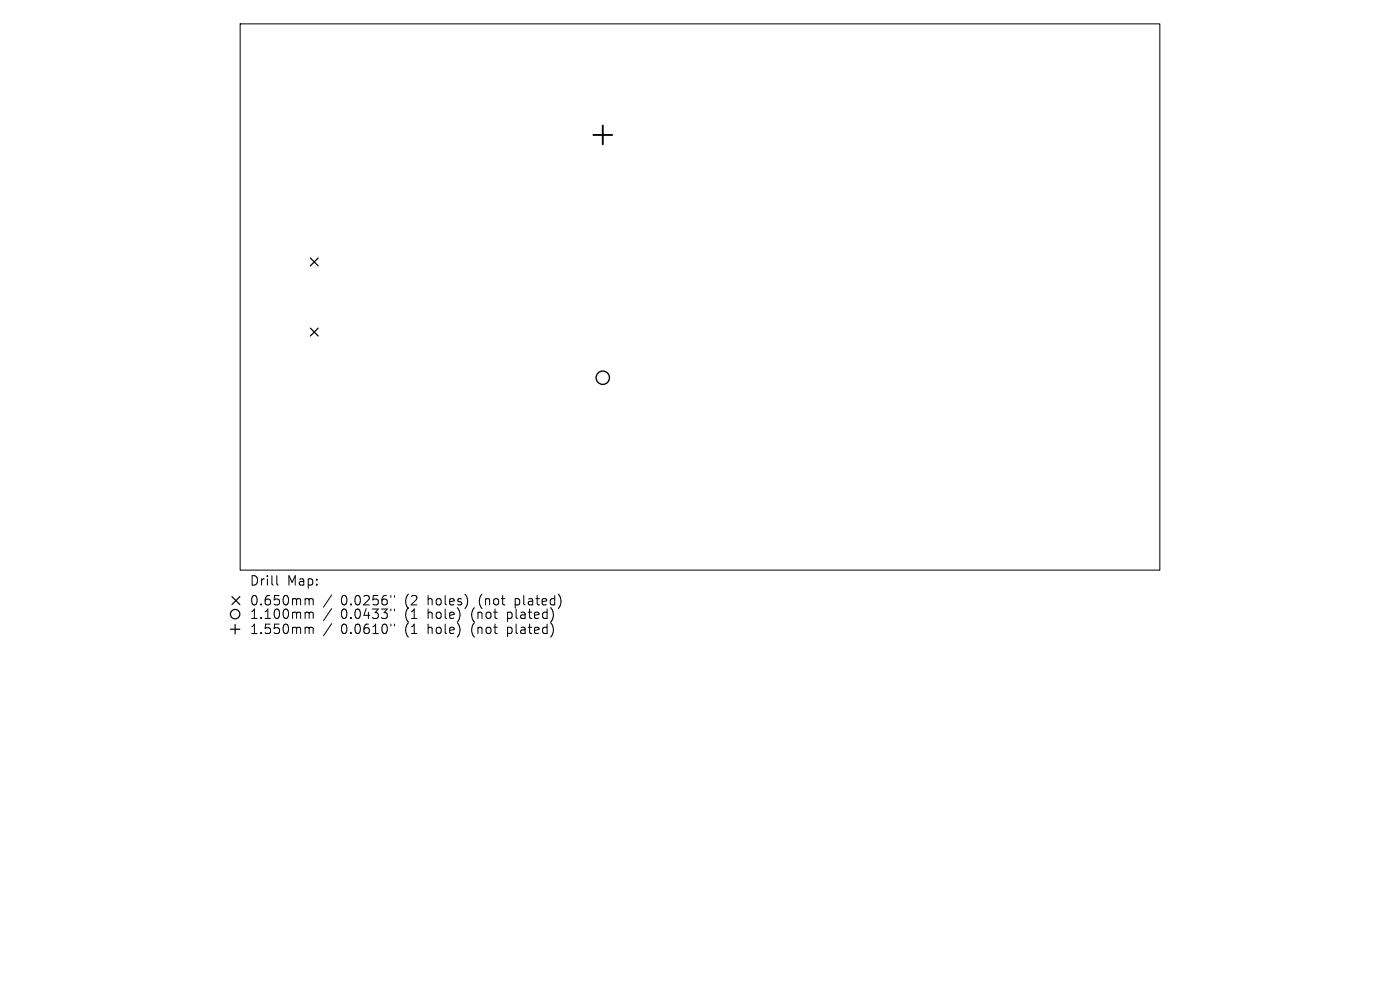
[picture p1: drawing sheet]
<svg xmlns="http://www.w3.org/2000/svg" width="297mm" height="210mm" viewBox="0 0 297 210" stroke-linecap="round" stroke-linejoin="round" font-family="sans-serif">
<defs><g id="words">
<g font-size="2.8">
<text x="52.9" y="124.5">Drill</text>
<text x="60.9" y="124.5">Map:</text>
<text x="52.9" y="128.7">0.650mm</text>
<text x="52.9" y="131.6">1.100mm</text>
<text x="72.3" y="128.7">0.0256&quot;</text>
<text x="72.3" y="131.6">0.0433&quot;</text>
<text x="86.1" y="128.7">(2</text>
<text x="86.1" y="131.6">(1</text>
<text x="91" y="128.7">holes)</text>
<text x="91" y="131.6">hole)</text>
<text x="100.5" y="131.6">(not</text>
<text x="102.1" y="128.7">(not</text>
<text x="108.3" y="131.6">plated)</text>
<text x="109.9" y="128.7">plated)</text>
<text x="52.9" y="134.8">1.550mm</text>
<text x="72.3" y="134.8">0.0610&quot;</text>
<text x="86.1" y="134.8">(1</text>
<text x="91" y="134.8">hole)</text>
<text x="100.5" y="134.8">(not</text>
<text x="108.3" y="134.8">plated)</text>
</g>
</g></defs>
<g fill="none" stroke="#000" stroke-width=".21">
<path d="M50.9 5.1h195.2v115.8h-195.2zM58.7 122.1v1.7l.3 .3M65 127l.5 .1 .1 .2M65 129.9h.3l.3 .2M65 133.1h.3l.3 .2M65.6 127.3l.3-.3 .4 .1 .1 1.2M65.6 127.3v1M65.6 130.1v1.1M65.6 133.3v1.1M65.6 130.1l.3-.2 .4 .1 .1 1.2M65.6 133.3l.3-.2 .4 .1 .1 1.2M70.3 126.2l-1.7 2.6"/>
<path d="M70.3 129.1l-1.7 2.6M70.3 132.3l-1.7 2.6M82.9 126.3v.4M82.9 129.2v.4M82.9 132.4v.4M83.7 126.3v.4M83.7 129.2v.4M83.7 132.4v.4"/>
</g>
<g fill="none" stroke="#000" stroke-width=".26">
<path d="M65.8 54.7l1.7 1.7M67.5 54.7l-1.7 1.7M65.8 69.6l1.7 1.7M67.5 69.6l-1.7 1.7M48.9 133.5h2M49.2 126.6l1.7 1.6M49.9 132.5v2M50.9 126.6l-1.7 1.6"/>
<circle cx="49.9" cy="130.3" r="1"/>
</g>
<circle cx="127.9" cy="80.1" r="1.42" fill="none" stroke="#000" stroke-width=".28"/>
<path d="M125.9 28.6h4M127.9 26.6v4" fill="none" stroke="#000" stroke-width=".4"/>
<use href="#words"/>
</svg>
